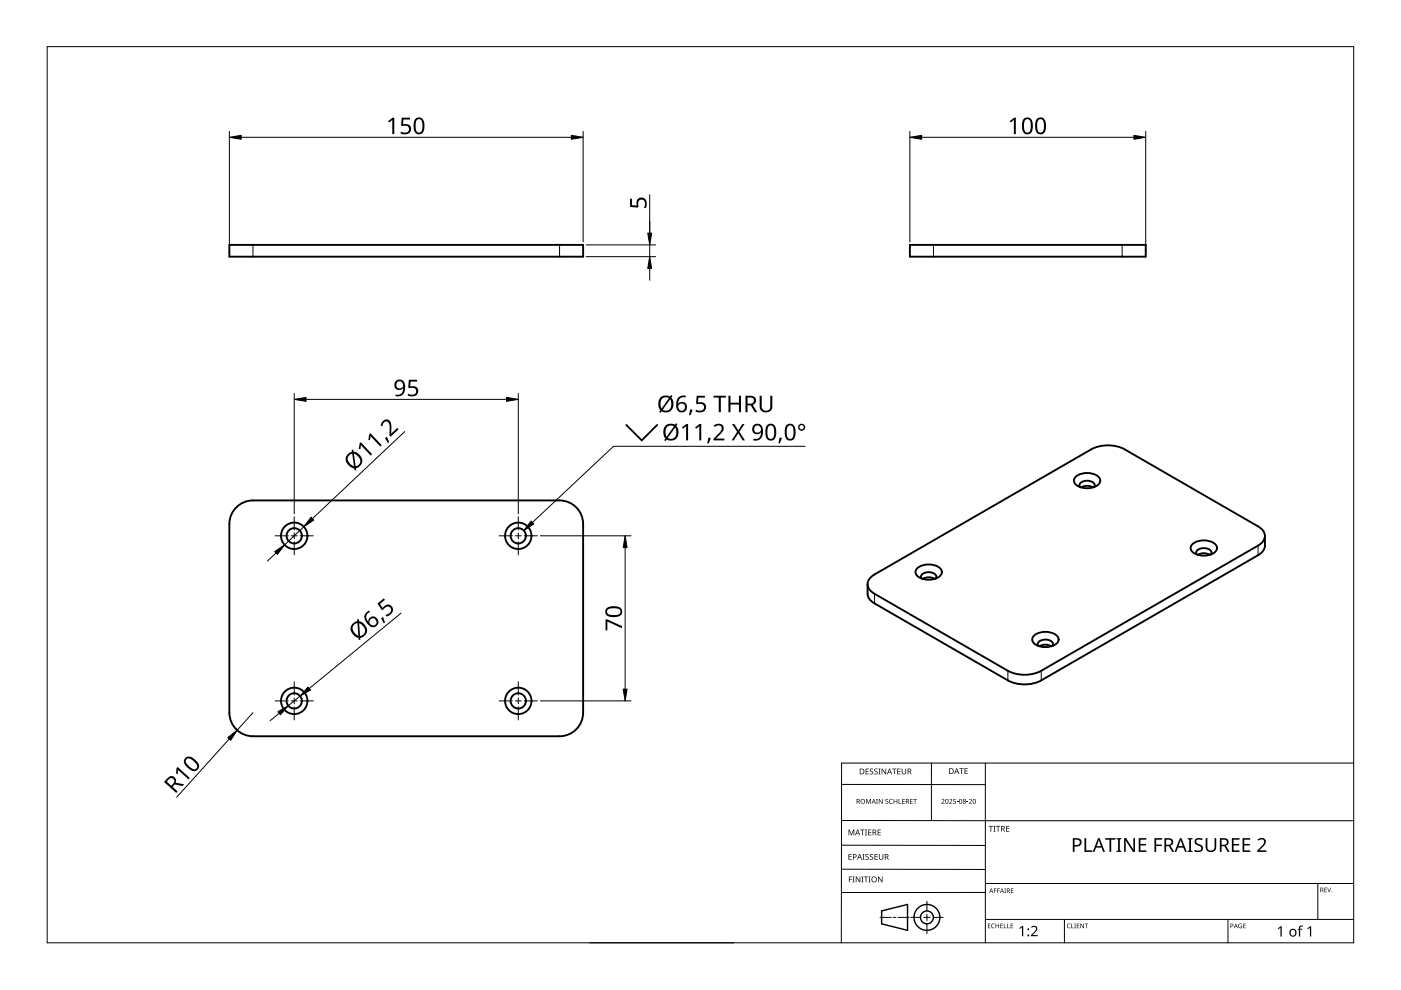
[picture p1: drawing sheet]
<svg xmlns="http://www.w3.org/2000/svg" width="297mm" height="210mm" viewBox="0 0 297 210" stroke-linecap="round" stroke-linejoin="round" font-family="sans-serif">
<path d="M53.6 51.9v2.5M118.6 51.9v2.5M197.9 51.9v2.5M237.9 51.9v2.5M266.7 115.7v2M185.4 125.9v2M213.7 142.2v2.1M220.8 142.2v2.1" fill="none" stroke="#000" stroke-width=".21"/>
<g fill="none" stroke="#000" stroke-width=".4">
<path d="M48.6 51.9h75v2.5h-75zM192.9 51.9h50v2.5h-50zM49.8 107.9a5 5 0 0 1 3.8-1.8h65a5 5 0 0 1 5 5v40a5 5 0 0 1-5 5h-65a5 5 0 0 1-5-5v-40a5 5 0 0 1 1.2-3.2zM228.1 101.1a3.8 3.8 0 0 1 5.1 .4 1.4 1.4 0 0 1-1.3 1.8 3.7 3.7 0 0 1-4.1-1l-.1-.4zM231.7 103.4a2.47 2.47 0 0 0-2.5 0M231.9 103.3l.1-.1a.91 .91 0 0 0-1-1.2 1.68 1.68 0 0 0-2.1 .9l.1 .4M252.8 115.4a3.8 3.8 0 0 1 5.1 .4 1.4 1.4 0 0 1-1.3 1.8 3.7 3.7 0 0 1-4.1-1l-.1-.4zM256.5 117.6a2.47 2.47 0 0 0-2.5 0M256.7 117.6l.1-.2a.91 .91 0 0 0-1.1-1.1 1.68 1.68 0 0 0-2.1 .9l.2 .4M268.2 113.6a3.6 3.6 0 0 1-.6 3.4l-.9 .7-45.9 26.6a7.8 7.8 0 0 1-7.1 0l-28.3-16.4a2.59 2.59 0 0 1-1.5-2v-2.1M184.5 122.5l.9-.7 46-26.5a7.8 7.8 0 0 1 7 0l28.3 16.3a2.15 2.15 0 0 1 1.5 2 2.15 2.15 0 0 1-1.5 2.1l-45.9 26.5a7.8 7.8 0 0 1-7.1 0l-28.3-16.3a2.08 2.08 0 0 1-.9-3.4zM194.5 120.5a3.8 3.8 0 0 1 5.1 .4 1.4 1.4 0 0 1-1.3 1.8 3.7 3.7 0 0 1-4.1-1l-.1-.4z"/>
<path d="M198.2 122.7a2.47 2.47 0 0 0-2.6 0M198.3 122.7l.1-.2a.91 .91 0 0 0-1-1.1 1.68 1.68 0 0 0-2.1 .9l.1 .4M219.2 134.8a3.8 3.8 0 0 1 5.1 .4 1.4 1.4 0 0 1-1.2 1.8 3.7 3.7 0 0 1-4.2-1l-.1-.4zM222.9 137a2.47 2.47 0 0 0-2.5 0M223.1 137l.1-.2a.91 .91 0 0 0-1-1.1 1.68 1.68 0 0 0-2.2 .8l.2 .5"/>
<circle cx="62.4" cy="113.6" r="1.63"/>
<circle cx="62.4" cy="113.6" r="2.8"/>
<circle cx="109.9" cy="113.6" r="1.63"/>
<circle cx="109.9" cy="113.6" r="2.8"/>
<circle cx="62.4" cy="148.6" r="1.63"/>
<circle cx="62.4" cy="148.6" r="2.8"/>
<circle cx="109.9" cy="148.6" r="1.63"/>
<circle cx="109.9" cy="148.6" r="2.8"/>
</g>
<path d="M10 9.9h277v190h-277z" fill="none" stroke="#000" stroke-width=".21"/>
<g fill="none" stroke="#000" stroke-width=".21">
<path d="M178.4 179.2l30.5 .1M178.4 166.3l30.5 .1M178.5 174h108.6M197.5 161.8v12.2M208.9 161.8v38.1M287 161.8h-108.6v38.1M125.1 199.9h30.5M178.4 184.3h30.5M186.6 194.5h2.4M189.4 194.5h.5M190.4 194.5h2.4M193.1 194.5h2.1"/>
<path d="M195.8 194.5h1.4M196.5 191.1v2M196.5 193.8v1.4M196.5 195.9v2M197.9 194.5h2.1M208.9 189.2h-30.5M208.9 187.3h78.1M208.9 194.9h78.1M225.7 194.9v5M260.4 194.9v5M279.4 187.3v7.6"/>
</g>
<g fill="none" stroke="#000" stroke-width=".3">
<path d="M186.9 193.1l5.5-1.3v5.5l-5.5-1.4z"/>
<circle cx="196.5" cy="194.5" r="1.37"/>
<circle cx="196.5" cy="194.5" r="2.74"/>
</g>
<g fill="#000">
<path d="M179.9 175.9h.2l.4 1 .4-1h.2v1.2h-.1v-1.1l-.4 1.1h-.2l-.4-1.1 .1 1.1h-.2zM182.4 175.9h.9v.1h-.4v1.1h-.1v-1.1h-.4zM183.4 175.9h.4l-.1 .1v1l.1 .1h-.4l.1-.1v-1zM183.6 169.4h.2l.3 .8 .4-.8h.2v1h-.2v-.9l-.4 .9-.4-.9 .1 .9h-.2zM183.5 163h.7v.1h-.5v.4h.5v.1h-.5v.4h.5v.2h-.7zM184.1 175.9h.6v.1h-.5v.4h.5v.1h-.5v.5h.5v.1h-.6zM184.5 163.1l.4-.2 .2 .1v.1a.25 .25 0 0 0-.4-.1 .25 .25 0 0 0 0 .4 .4 .4 0 0 1 .5 .3 .4 .4 0 0 1-.3 .5 .4 .4 0 0 1-.5-.2h.1a.27 .27 0 0 0 .4 .1 .27 .27 0 0 0-.1-.4l-.3-.3zM185.4 163.1l.4-.2 .3 .1-.1 .1a.25 .25 0 0 0-.4-.1 .25 .25 0 0 0 0 .4 .4 .4 0 0 1 .5 .3 .4 .4 0 0 1-.3 .5 .4 .4 0 0 1-.5-.2h.1a.27 .27 0 0 0 .4 .1 .27 .27 0 0 0 0-.4l-.4-.3zM185.8 169.4h.3l-.1 .1v.8l.1 .1h-.3l.1-.1zM186.2 163h.5l-.2 .1v1l.2 .1h-.5l.2-.1v-1zM186.1 175.9h.6v.1h-.5v.4h.5v.1h-.5v.5h.5v.1h-.6zM186.3 169.4h.2l.5 .8v-.8h.1v1h-.1l-.6-.8v.8h-.1z"/>
<path d="M186.9 163h.2l.6 1v-1h.2v1.2h-.2l-.6-1v1h-.2zM187.8 169.5l.3-.1h.2v.2a.25 .25 0 0 0-.3-.1 .25 .25 0 0 0-.1 .3 .25 .25 0 0 0 .3 .1 .32 .32 0 0 1 0 .5 .32 .32 0 0 1-.5-.1 .25 .25 0 0 0 .4 .1 .25 .25 0 0 0 0-.4l-.3-.2zM188.6 169.5l.4-.1h.3l-.1 .2a.41 .41 0 0 0-.6 .3 .41 .41 0 0 0 .6 .4 .48 .48 0 0 1-.6-.1 .48 .48 0 0 1 0-.7zM189.1 163h1v.1h-.4v1.1h-.2v-1.1h-.4zM189.5 169.4h.1v.4h.5v-.4h.1v1h-.1v-.5h-.5v.5h-.1zM190.5 169.4h.2v.9h.4v.1h-.6zM190.2 163h.7v.1h-.5v.4h.5v.1h-.5v.4h.5v.2h-.7zM191.3 169.4h.5v.1h-.4v.3h.4v.1h-.4v.4h.4v.1h-.5zM191.2 163h.1v.8a.32 .32 0 0 0 .3 .3 .32 .32 0 0 0 .4-.4v-.7h.1v.7a.47 .47 0 0 1-.5 .5 .47 .47 0 0 1-.4-.5zM193 169.4h.5v.1h-.4v.3h.4v.1h-.4v.4h.4v.1h-.5zM193.6 169.4h.8v.1h-.3v.9h-.2v-.9h-.3zM199.6 169.5a.37 .37 0 0 1 .6 0 .37 .37 0 0 1-.2 .6l-.2 .2h.5v.1h-.7l.3-.4a.27 .27 0 0 0 .2-.3 .27 .27 0 0 0-.4-.1z"/>
<path d="M201.2 169.5a.37 .37 0 0 1 .6 0 .37 .37 0 0 1-.2 .6l-.2 .2h.5v.1h-.7l.3-.4a.27 .27 0 0 0 .3-.3 .27 .27 0 0 0-.5-.1zM202.1 169.4h.5v.1h-.4v.3a.34 .34 0 0 1 .5 .2 .34 .34 0 0 1-.2 .4 .34 .34 0 0 1-.4-.1 .29 .29 0 0 0 .4 0 .29 .29 0 0 0 0-.4 .29 .29 0 0 0-.4 0zM202.9 170l.3 .1zM203.4 162.9h.9v.1h-.4v1.1h-.1v-1.1h-.4zM204.9 170l.4 .1zM204.5 162.9h.7v.1h-.5v.4h.4v.1h-.4v.5h.5v.1h-.7zM205.4 169.5a.37 .37 0 0 1 .6 0 .37 .37 0 0 1-.2 .6l-.2 .2h.5v.1h-.7l.3-.4a.27 .27 0 0 0 .3-.3 .27 .27 0 0 0-.5-.1zM209.6 175.1h.9v.2h-.3v1h-.2v-1h-.4zM210.6 175.1h.5l-.2 .1v1l.2 .1h-.5l.2-.1v-1zM211.2 175.1h.9v.2h-.4v1h-.2v-1h-.3zM213.3 175.1h.7v.2h-.5v.3h.5v.2h-.5v.4h.5v.1h-.7zM253.4 178a1.38 1.38 0 0 1 1.6-.2l-.1 .3-.4-.1a.55 .55 0 0 0-.9 .3 .55 .55 0 0 0 .7 .7 .88 .88 0 0 1 .7 1.1 .88 .88 0 0 1-1.2 .6l-.6-.2v-.3h.2a.82 .82 0 0 0 1.3-.3l-.1-.4-.5-.2a.88 .88 0 0 1-.7-1.3z"/>
<path d="M255.6 177.7h.4v1.9a.76 .76 0 0 0 .7 .7 .76 .76 0 0 0 .8-.7v-1.9h.4v1.9a1.12 1.12 0 0 1-1.2 1.1 1.12 1.12 0 0 1-1.1-1.1zM180 185.8h.7v.2h-.6v.4h.5v.1h-.5v.6h-.1zM179.9 181.1h.7v.1h-.5v.4h.4v.1h-.4v.5h.5v.1h-.7zM180.8 185.8h.4l-.1 .2v.9l.1 .2h-.4l.1-.2v-.9zM181.4 185.8h.2l.7 1.1v-1.1h.1v1.3h-.2l-.6-1v1h-.2zM182.6 185.8h.5l-.2 .2v.9l.2 .2h-.5l.2-.2v-.9zM182.9 181.1h.4l-.1 .1v1l.1 .1h-.4l.1-.1v-1zM183.2 185.8h.9v.2h-.4v1.1h-.2v-1.1h-.3zM183.5 181.2l.5-.1h.2v.2a.25 .25 0 0 0-.4-.1 .25 .25 0 0 0 0 .4 .4 .4 0 0 1 .4 .3 .4 .4 0 0 1-.2 .4 .4 .4 0 0 1-.5-.2 .27 .27 0 0 0 .5 .1 .27 .27 0 0 0-.1-.4l-.4-.3zM184.2 185.8h.4l-.1 .2v.9l.1 .2h-.4l.1-.2v-.9zM184.5 181.2l.4-.1h.2v.2a.25 .25 0 0 0-.4-.1 .25 .25 0 0 0 0 .4 .4 .4 0 0 1 .5 .3 .4 .4 0 0 1-.3 .4 .4 .4 0 0 1-.5-.2h.1a.27 .27 0 0 0 .4 .1 .27 .27 0 0 0-.1-.4l-.3-.3zM185.4 181.1h.7v.1h-.5v.4h.5v.1h-.5v.5h.5v.1h-.7z"/>
<path d="M186.2 185.8h.1l.7 1.1v-1.1h.1v1.3h-.2l-.6-1v1h-.1zM186.3 181.1h.2v.8a.32 .32 0 0 0 .3 .3 .32 .32 0 0 0 .3-.3v-.8h.2v.8a.47 .47 0 0 1-.5 .4 .47 .47 0 0 1-.5-.4zM209.5 195.8h.5l-.4 .1v.3h.4l-.4 .1v.4l.4 .1h-.5zM210.3 196l.3-.2 .3 .1v.1a.39 .39 0 0 0-.6 .3 .39 .39 0 0 0 .6 .4 .46 .46 0 0 1-.7-.1 .46 .46 0 0 1 .1-.6zM210.7 188.4h.6l-.4 .1v.3h.4l-.4 .1v.4h-.2zM211.4 188.4h.6l-.4 .1v.3h.4l-.4 .1v.4h-.2zM211.1 195.8h.1v.4h.5v-.4h.1v1h-.1v-.5h-.5v.5h-.1zM212.1 195.8h.5l-.4 .1v.3h.4l-.4 .1v.4l.4 .1h-.5zM212.8 195.8h.2v.9l.4 .1h-.6zM212.9 188.4h.4l-.1 .1 .1 .8h-.4l.2-.1zM213.6 195.8h.1v.9l.4 .1h-.5zM214.3 195.8h.5l-.4 .1v.3h.4l-.4 .1v.4l.4 .1h-.5z"/>
<path d="M214.3 188.4h.6l-.5 .1v.3h.4l-.4 .1v.3l.5 .1h-.6zM216.1 196.8l.6-.5h.2v2.2h-.2v-1.9l-.4 .4zM218.6 196.5a.76 .76 0 0 1 1.2 0 .76 .76 0 0 1-.3 1.2l-.6 .6h1.1v.2h-1.4v-.2l.8-.8a.52 .52 0 0 0 .2-.8 .52 .52 0 0 0-.9 0zM226.3 196l.4-.2 .3 .1-.1 .1a.39 .39 0 0 0-.6 .3 .39 .39 0 0 0 .6 .4 .46 .46 0 0 1-.6-.1 .46 .46 0 0 1 0-.6zM227.1 195.8h.2v.9l.4 .1h-.6zM227.8 195.8h.3l-.1 .1 .1 .9h-.3l.1-.1zM228.3 195.8h.5l-.4 .1v.3h.4l-.4 .1v.4l.4 .1h-.5zM229.1 195.8h.1l.5 .8v-.8h.1v1h-.1l-.5-.8v.8h-.1zM229.9 177.7h.4v2.6h1.3v.3h-1.7zM230 195.8h.7l-.3 .1v.9h-.1v-.9zM234.3 177.7h2.2v.3h-.9v2.6h-.4v-2.6h-.9zM236.7 177.7h1.1v.2l-.4 .1v2.3l.4 .1v.2h-1.1v-.2l.4-.1v-2.3l-.4-.1z"/>
<path d="M238.3 177.7h.5l1.5 2.4v-2.4h.3v2.9h-.4l-1.6-2.4 .1 2.4h-.4zM241.4 177.7h1.7v.3h-1.3v.9h1.2v.4h-1.2v1h1.3v.3h-1.7zM244.8 177.7h1.6v.3h-1.3v1.1h1.2v.3h-1.2v1.2h-.3zM251.8 177.7h1v.2l-.3 .1v2.3l.3 .1v.2h-1v-.2l.3-.1v-2.3l-.3-.1zM261.2 177.7h1.6v.3h-1.3v.9h1.2v.4h-1.2v1h1.3v.3h-1.6zM262.7 196l.6-.1-.1 .1a.4 .4 0 0 0-.5 .3 .4 .4 0 0 0 .5 .4v-.3l-.2-.1h.3v.5a.53 .53 0 0 1-.7-.1 .53 .53 0 0 1 .1-.7zM263.6 195.8h.5l-.4 .1v.3h.4l-.4 .1v.4l.4 .1h-.5zM263.4 177.7h1.7v.3h-1.3v.9h1.2v.4h-1.2v1h1.3v.3h-1.7zM266.6 178a.97 .97 0 0 1 1.1-.3 .97 .97 0 0 1 .7 .9l-.3 .6-1.1 1.1h1.5v.3h-1.9v-.3l1.1-1.2a.67 .67 0 0 0 .2-1 .67 .67 0 0 0-1.1 .2zM270.9 196.8l.6-.4h.2v2.2h-.2v-1.9l-.4 .3zM275.5 196.4l.7-.1v.2h-.4l-.1 .2v.2h.4v.2h-.4v1.5h-.3v-1.5h-.3l.3-.2zM277.2 196.8l.6-.4h.2v2.2h-.3v-1.9l-.4 .3z"/>
<path d="M280.8 188.2h.5l-.4 .1v.3h.4l-.4 .1v.4l.4 .1h-.5zM281.4 188.2h.1l.3 .8 .3-.8h.1l-.3 1h-.1z"/>
<path d="M181.6 169.4h.3a.29 .29 0 0 1 .4 .2 .29 .29 0 0 1-.2 .4l.3 .4h-.2l-.2-.4h-.2v.4h-.2zM181.8 169.5v.4h.1a.2 .2 0 0 0 .2-.2 .2 .2 0 0 0-.2-.2z"/>
<path d="M181.8 175.9h.1l.5 1.2h-.2l-.1-.4h-.5l-.2 .4h-.1zM181.8 176l-.2 .6h.4z"/>
<path d="M182.3 163h.4a.61 .61 0 0 1 .6 .6 .61 .61 0 0 1-.7 .6h-.3zM182.4 163.1v.9h.2a.48 .48 0 0 0 .5-.4 .48 .48 0 0 0-.5-.5z"/>
<path d="M182.4 169.9a.51 .51 0 0 1 1 0 .51 .51 0 0 1-1 0zM182.6 169.9a.4 .4 0 0 0 .8 0 .4 .4 0 0 0-.8 0z"/>
<path d="M185 175.9h.3a.35 .35 0 0 1 .5 .2 .35 .35 0 0 1-.3 .5l.4 .5h-.2l-.3-.5h-.2v.5h-.2zM185.2 176v.5h.1a.23 .23 0 0 0 .3-.3 .23 .23 0 0 0-.3-.2z"/>
<path d="M185.2 169.4l.5 1-.3-.3h-.4l-.2 .3zM185.2 169.5l-.1 .5h.3z"/>
<path d="M188.5 163h.2l.4 1.2h-.1l-.2-.4h-.5l-.1 .4h-.2zM188.6 163.1l-.2 .6h.4z"/>
<path d="M192.1 169.4h.3a.29 .29 0 0 1 .3 .2 .29 .29 0 0 1-.2 .4l.3 .4h-.1l-.3-.4h-.2v.4h-.1zM192.2 169.5v.4h.2a.2 .2 0 0 0 .2-.2 .2 .2 0 0 0-.3-.2z"/>
<path d="M192.4 163h.4a.35 .35 0 0 1 .4 .2 .35 .35 0 0 1-.2 .4l.3 .6h-.2l-.3-.5h-.2v.5h-.2zM192.6 163.1v.4h.2a.23 .23 0 0 0 .3-.2 .23 .23 0 0 0-.3-.2z"/>
<path d="M200.5 169.5l.4-.1 .2 .2v.5l-.2 .3h-.3l-.2-.2zM200.6 169.6v.1a.37 .37 0 0 0-.1 .4 .37 .37 0 0 0 .4 .2 .4 .4 0 0 0 .1-.5 .4 .4 0 0 0-.4-.2z"/>
<path d="M201.2 162.9h.4a.61 .61 0 0 1 .6 .6 .61 .61 0 0 1-.6 .6h-.4zM201.4 163v1h.1a.48 .48 0 0 0 .5-.5 .48 .48 0 0 0-.4-.5z"/>
<path d="M202.8 162.9h.1l.5 1.2h-.2l-.1-.4h-.5l-.1 .4h-.2zM202.8 163l-.1 .6h.3z"/>
<path d="M203.5 169.5l.3-.1 .2 .2v.5l-.2 .3h-.3l-.1-.2zM203.5 169.6v.1a.37 .37 0 0 0-.1 .4 .37 .37 0 0 0 .4 .2 .4 .4 0 0 0 .1-.5 .4 .4 0 0 0-.4-.2z"/>
<path d="M204.2 169.5a.29 .29 0 0 1 .5-.1 .29 .29 0 0 1-.1 .5 .29 .29 0 0 1 .1 .4 .29 .29 0 0 1-.4 0 .29 .29 0 0 1 .1-.4zM204.3 170.2a.2 .2 0 0 0 .4 0 .2 .2 0 0 0-.4 0zM204.3 169.7a.17 .17 0 0 0 .3 0 .17 .17 0 0 0-.3 0z"/>
<path d="M206.4 169.5l.3-.1 .2 .2v.5l-.2 .3h-.3l-.1-.2zM206.4 169.6v.1a.37 .37 0 0 0-.1 .4 .37 .37 0 0 0 .4 .2 .4 .4 0 0 0 .2-.5 .4 .4 0 0 0-.5-.2z"/>
<path d="M212.3 175.1h.3a.35 .35 0 0 1 .4 .3 .35 .35 0 0 1-.2 .4l.3 .5h-.2l-.3-.5h-.2v.5h-.1zM212.4 175.2v.5h.2a.23 .23 0 0 0 .3-.2 .23 .23 0 0 0-.3-.3z"/>
<path d="M227.5 177.7h.7a.92 .92 0 0 1 1.1 .9 .92 .92 0 0 1-1.1 .9h-.4v1.1h-.3zM227.8 178v1.2a.73 .73 0 0 0 .8-.1 .73 .73 0 0 0 .3-.8l-.4-.2z"/>
<path d="M246.9 177.7h.8a.84 .84 0 0 1 1 .6 .84 .84 0 0 1-.5 1l.8 1.3h-.5l-.7-1.2h-.6v1.2h-.3zM247.2 178v1.1h.5a.56 .56 0 0 0 .7-.5 .56 .56 0 0 0-.7-.6z"/>
<path d="M258.6 177.7h.8a.84 .84 0 0 1 1.1 .6 .84 .84 0 0 1-.6 1l.8 1.3h-.4l-.7-1.2h-.6v1.2h-.4zM259 178v1.1h.4a.56 .56 0 0 0 .7-.5 .56 .56 0 0 0-.7-.6z"/>
<path d="M180.8 181.1h.4a.41 .41 0 0 1 .4 .5 .41 .41 0 0 1-.6 .2v.5h-.2zM181 181.2v.5a.29 .29 0 0 0 .5-.3 .29 .29 0 0 0-.5-.2z"/>
<path d="M182.2 181.1h.1l.5 1.2h-.2l-.1-.4h-.5l-.1 .4h-.2zM182.3 181.2l-.2 .6h.3z"/>
<path d="M184.7 186.5a.61 .61 0 0 1 1.2 0 .61 .61 0 0 1-1.2 0zM184.9 186.5a.45 .45 0 0 0 .9 0 .45 .45 0 0 0-.9 0z"/>
<path d="M187.6 181.1h.3a.35 .35 0 0 1 .5 .2 .35 .35 0 0 1-.3 .4l.4 .6h-.2l-.3-.5h-.3v.5h-.1zM187.7 181.2v.5h.2a.23 .23 0 0 0 .3-.3 .23 .23 0 0 0-.3-.2z"/>
<path d="M210.1 188.4l.5 .9-.2-.3h-.4l-.3 .3zM210.2 188.5l-.2 .4h.3z"/>
<path d="M212.4 188.4l.5 .9-.3-.3h-.3l-.3 .3zM212.4 188.5l-.1 .4h.3z"/>
<path d="M213.5 188.4h.2a.28 .28 0 0 1 .4 .2 .28 .28 0 0 1-.2 .3l.3 .4-.4-.4h-.2v.4h-.1zM213.6 188.5v.3h.1a.19 .19 0 0 0 .3-.2 .19 .19 0 0 0-.3-.1z"/>
<path d="M232.8 177.7h.3l1.2 2.9h-.4l-.4-.9h-1.1l-.4 .9h-.3zM233 178.1l-.5 1.3h.9z"/>
<path d="M250.2 177.7h.3l1.1 2.9h-.4l-.3-.9h-1.2l-.3 .9h-.4zM250.3 178.1l-.4 1.3h.9z"/>
<path d="M260.9 195.8h.2a.32 .32 0 0 1 .4 .4 .32 .32 0 0 1-.5 .2v.4h-.1zM261 195.9v.4a.24 .24 0 0 0 .4-.2 .24 .24 0 0 0-.4-.2z"/>
<path d="M262 195.8l.4 1-.2-.3h-.4l-.2 .3zM262 196l-.1 .4h.3z"/>
<path d="M273.6 197.1a.82 .82 0 0 1 1.2 .1 .82 .82 0 0 1-.2 1.2 .82 .82 0 0 1-1.2-.4zM273.8 197.2a.6 .6 0 0 0-.1 .8 .6 .6 0 0 0 .8 .2l.1-.3a.53 .53 0 0 0-.1-.6 .53 .53 0 0 0-.7-.1z"/>
<path d="M279.9 188.2h.3a.28 .28 0 0 1 .3 .2 .28 .28 0 0 1-.1 .3l.2 .5-.3-.4h-.2v.4h-.2zM280.1 188.3v.4h.1a.19 .19 0 0 0 .2-.2 .19 .19 0 0 0-.2-.2z"/>
<circle cx="218" cy="198.3" r=".2"/>
<circle cx="218" cy="197" r=".2"/>
<circle cx="282.4" cy="189.1" r=".09"/>
</g>
<g fill="none" stroke="#000" stroke-width=".21">
<path d="M58.3 113.6h2.8M61.8 113.6h1.2M62.4 109.6v2.8M62.4 113v1.2M62.4 114.9v2.8M63.6 113.6h2.8M105.8 113.6h2.8M109.3 113.6h1.2M109.9 109.6v2.8M109.9 113v1.2M109.9 114.9v2.8M111.1 113.6h2.8"/>
<path d="M58.3 148.6h2.8M61.8 148.6h1.2M62.4 144.6v2.8M62.4 148v1.2M62.4 149.9v2.8M63.6 148.6h2.8M105.8 148.6h2.8M109.3 148.6h1.2M109.9 144.6v2.8M109.9 148v1.2M109.9 149.9v2.8M111.1 148.6h2.8"/>
</g>
<g fill="none" stroke="#000" stroke-width=".21">
<path d="M48.6 27.9v25.9M51.1 29.1h70M123.6 27.9v23.4M192.9 27.9v23.4M195.4 29.1h45M242.9 27.9v25.9M124.3 51.9h14.7M124.3 54.4h14.7M137.8 41.3v13.1M137.8 56.9v2.5M62.4 83.4v25.5M64.9 84.7h42.5"/>
<path d="M85.8 91.5l-19.6 18.5M109.9 83.4v25.5M58.5 117.2l-1.8 1.8M64.4 111.7l-4.1 3.8M114.6 113.6h19.2M132.5 116.1v30M85 130l-19.4 16M48.6 156.7l-11.1 12.3M53.6 151.1l-3.3 3.7M59.2 151.2l-1.9 1.6M63.6 147.6l-2.5 2M114.6 148.6h19.2"/>
</g>
<g fill="#000" stroke="#000" stroke-width=".21">
<path d="M48.6 29.1l2.5-.4v.8zM121.1 28.7l2.5 .4-2.5 .4zM192.9 29.1l2.5-.4v.8zM240.4 28.7l2.5 .4-2.5 .4zM137.8 54.4l.4 2.5h-.9zM137.3 49.4h.9l-.4 2.5zM62.4 84.7l2.5-.4v.8zM107.4 84.3l2.5 .4-2.5 .4zM58.2 116.9l2.1-1.4-1.5 2zM66 109.7l.5 .6-2.1 1.4zM132.5 113.6l.5 2.5h-.9zM48.3 156.4l2-1.6-1.4 2.2z"/>
<path d="M58.9 150.9l2.2-1.3-1.6 1.9zM65.3 145.7l.5 .6-2.2 1.3zM132.1 146.1h.9l-.5 2.5z"/>
</g>
<g fill="#000">
<path d="M82.3 25.7l.9-.7h.4v3.4h-.4v-3l-.7 .6zM85.2 25h1.7v.3h-1.4v1.1a1.17 1.17 0 0 1 1.7 .9 1.17 1.17 0 0 1-1.6 1.2l-.6-.2v-.4a1.03 1.03 0 0 0 1.7-.5 .93 .93 0 0 0-1.4-.7l-.3-.1zM214.1 25.7l.9-.7h.4v3.4h-.4v-3l-.7 .6zM133.6 42.1h.4v1.4l1 .1a1.17 1.17 0 0 1 1-1.7 1.17 1.17 0 0 1 1.1 1.6l-.2 .6h-.4a1.03 1.03 0 0 0 .3-1.1 1.03 1.03 0 0 0-.8-.7 .93 .93 0 0 0-.6 1.5l-.2 .2-1.6-.1zM76.2 94l.3-.2 2.4 2.5-.3 .3-2.1-2.2-.1 .8h-.3zM78.3 92.1l.2-.3 2.4 2.6-.3 .3-2-2.3-.1 .9h-.4zM81.6 92.9l.4-.3 .5 1.2-.2 .2zM81.2 89.3a1.09 1.09 0 0 1 1.4-.2 1.09 1.09 0 0 1 .4 1.3l-.1 1.5 1.3-1.2 .3 .3-1.7 1.6-.2-.3v-1.5a.98 .98 0 0 0-.9-1.4l-.4 .3-.2 .6h-.4zM86.7 80.5h1.7v.4h-1.3l-.1 1a1.17 1.17 0 0 1 1.7 1 1.17 1.17 0 0 1-1.6 1.1l-.6-.1v-.4a1.03 1.03 0 0 0 1.7-.6 .93 .93 0 0 0-1.4-.6l-.2-.1zM132.7 90h.2l3.2 3.1 3.1-3.1a.19 .19 0 0 1 .3 0 .19 .19 0 0 1 0 .3l-3.4 3.3-3.4-3.3zM144.6 90.6l.9-.7h.4v3.5h-.4v-3.1l-.7 .6zM146.3 86.8l.5 .1-.4 1.1h-.3z"/>
<path d="M147.7 83.9h1.8v.4h-1.4l-.1 1a1.17 1.17 0 0 1 1.7 1 1.17 1.17 0 0 1-1.6 1.1l-.6-.1v-.4a1.03 1.03 0 0 0 1.8-.6 .93 .93 0 0 0-1.5-.6l-.2-.1zM147.4 90.6l.9-.7h.4v3.5h-.4v-3.1l-.7 .6zM150.2 92.8l.5 .1-.4 1.1h-.4zM151.3 83.9h2.6v.4h-1.1v3.1h-.4v-3.1h-1.1zM151.3 90.2a1.16 1.16 0 0 1 1.4-.4 1.16 1.16 0 0 1 .7 1.2l-.3 .6-1.3 1.4h1.8v.4h-2.3v-.4l1.1-1.1a.98 .98 0 0 0 .2-1.7h-.4l-.7 .3zM154.4 83.9h.5v1.5h1.8v-1.5h.4v3.5h-.4v-1.6h-1.8v1.6h-.5zM155.2 89.9h.5l.8 1.4 .9-1.4h.5l-1.1 1.6 1.1 1.9h-.5l-.9-1.5-.9 1.5h-.5l1.2-1.8zM161.1 83.9h.4v2.3a.9 .9 0 0 0 .9 .9 .9 .9 0 0 0 .9-.9v-2.3h.4v2.3a1.35 1.35 0 0 1-1.3 1.2 1.35 1.35 0 0 1-1.3-1.2zM165.3 92.8l.5 .1-.5 1.1h-.3zM80.8 131.1l.4-.3 .4 1.2-.2 .2zM80 128l1.4-1.1 .2 .3-1.1 .9 .6 .8a1.17 1.17 0 0 1 2-.4 1.17 1.17 0 0 1-.5 1.9l-.6 .3-.3-.3a1.03 1.03 0 0 0 1-1.5 .93 .93 0 0 0-1.5 .4h-.2zM128.4 131.3h.3l3.2 1.4v.5l-3.1-1.4v1.9h-.4z"/>
<path d="M37.7 162.6l2.5 2.3-.2 .4-2.3-2.1v.9h-.4l.1-1.2z"/>
<path d="M88.1 25.1a1.16 1.16 0 0 1 1.3 0 1.16 1.16 0 0 1 .6 1.2 1.69 1.69 0 0 1-1 2.2 1.27 1.27 0 0 1-1.3-1.6l.1-1zM88.4 25.5a2.16 2.16 0 0 0 .3 2.6 .82 .82 0 0 0 .9-1.1 1.35 1.35 0 0 0-.8-1.7z"/>
<path d="M217.1 25.1a1.16 1.16 0 0 1 1.3 0 1.16 1.16 0 0 1 .6 1.2 1.69 1.69 0 0 1-1 2.2 1.27 1.27 0 0 1-1.3-1.6l.1-1.2zM217.4 25.5a2.16 2.16 0 0 0 .2 2.6 .82 .82 0 0 0 .9-1.1 1.35 1.35 0 0 0-.7-1.7z"/>
<path d="M219.9 25.1a1.16 1.16 0 0 1 1.3 0 1.16 1.16 0 0 1 .6 1.2 1.69 1.69 0 0 1-1 2.2 1.27 1.27 0 0 1-1.3-1.6v-1zM220.2 25.5a2.16 2.16 0 0 0 .2 2.6 .82 .82 0 0 0 .9-1.1 1.35 1.35 0 0 0-.7-1.7z"/>
<path d="M74.6 95.4l.3-.1 .1 .5a1.81 1.81 0 0 1 1.7 1.4 1.81 1.81 0 0 1-1 2l-.2 .1v.4h-.3l-.1-.4a1.84 1.84 0 0 1-1.6-1.2 1.84 1.84 0 0 1 .5-2l.6-.3zM75 96.2l.4 2.7a1.23 1.23 0 0 0 1-1.1 1.23 1.23 0 0 0-.7-1.3zM74.1 96.5l-.2 .2a1.34 1.34 0 0 0 .7 2l.4 .2-.3-2.7z"/>
<path d="M83.9 80.8a1.22 1.22 0 0 1 1.5-.1 1.22 1.22 0 0 1 .5 1.3 1.64 1.64 0 0 1-2 2v-.4a1.16 1.16 0 0 0 1.2-.2 1.16 1.16 0 0 0 .3-1.1 1.08 1.08 0 0 1-1.6 .1 1.08 1.08 0 0 1 .1-1.6zM84 81.6a.76 .76 0 0 0 1.5 0 .76 .76 0 0 0-1.5 0z"/>
<path d="M140 84.3l.5-.3a1.92 1.92 0 0 1 1.6 .1l.2-.3 .3 .2-.3 .3a1.81 1.81 0 0 1 .3 2.3 1.81 1.81 0 0 1-2.1 .7l-.2-.1-.3 .3-.3-.1 .3-.4a2.31 2.31 0 0 1 0-2.7zM142.1 84.7l-1.6 2.2a1.23 1.23 0 0 0 1.5-.1 1.23 1.23 0 0 0 .3-1.4zM140.4 84.5a1.93 1.93 0 0 0-.1 2.1l1.5-2.2-.7-.2z"/>
<path d="M143.9 84.3l.5-.4h.6h.4v.4a1.18 1.18 0 0 0-1.6 1.3 1.08 1.08 0 0 1 1.6-.1 1.08 1.08 0 0 1 0 1.6 1.22 1.22 0 0 1-1.5 .2 1.22 1.22 0 0 1-.5-1.4l.1-.9zM143.8 86.3a.76 .76 0 0 0 1.5 0 .76 .76 0 0 0-1.5 0z"/>
<path d="M141.1 90.3l.5-.3a1.93 1.93 0 0 1 1.5 .1l.2-.4 .3 .2-.2 .4a1.81 1.81 0 0 1 .3 2.2 1.81 1.81 0 0 1-2.2 .8l-.2-.1-.2 .3-.3-.2 .3-.3a2.31 2.31 0 0 1 0-2.7zM143.1 90.6l-1.5 2.3a1.23 1.23 0 0 0 1.4-.1 1.23 1.23 0 0 0 .4-1.5zM141.5 90.5a1.93 1.93 0 0 0-.2 2.1l1.6-2.2-.8-.2z"/>
<path d="M158.1 83.9h.9a1 1 0 0 1 1.2 .7 1 1 0 0 1-.6 1.2l.9 1.6h-.5l-.8-1.4h-.7v1.4h-.4zM158.5 84.3v1.3h.5a.67 .67 0 0 0 .8-.7 .67 .67 0 0 0-.8-.6z"/>
<path d="M159.8 90.2a1.22 1.22 0 0 1 1.4-.2 1.22 1.22 0 0 1 .6 1.4 1.64 1.64 0 0 1-2.1 2v-.4a1.16 1.16 0 0 0 1.2-.2 1.16 1.16 0 0 0 .4-1.1 1.08 1.08 0 0 1-1.6 .1 1.08 1.08 0 0 1 .1-1.6zM159.9 91a.76 .76 0 0 0 1.5 0 .76 .76 0 0 0-1.5 0z"/>
<path d="M162.7 90.1a1.16 1.16 0 0 1 1.3-.1 1.16 1.16 0 0 1 .6 1.2 1.69 1.69 0 0 1-1 2.2 1.27 1.27 0 0 1-1.3-1.6l.1-1.1zM163 90.4a2.16 2.16 0 0 0 .2 2.6 .82 .82 0 0 0 .9-1 1.35 1.35 0 0 0-.7-1.8z"/>
<path d="M166.8 90.1a1.16 1.16 0 0 1 1.3-.1 1.16 1.16 0 0 1 .6 1.2 1.69 1.69 0 0 1-1 2.2 1.27 1.27 0 0 1-1.3-1.6l.1-1.1zM167.1 90.4a2.16 2.16 0 0 0 .2 2.6 .82 .82 0 0 0 .9-1 1.35 1.35 0 0 0-.7-1.8z"/>
<path d="M169.2 90.6a.75 .75 0 0 1 1.5 0 .75 .75 0 0 1-1.5 0zM169.5 90.6a.46 .46 0 0 0 .9 0 .46 .46 0 0 0-.9 0z"/>
<path d="M74.8 132.2l1-.5-.1-.4h.4v.4a1.81 1.81 0 0 1 1.7 1.6 1.81 1.81 0 0 1-1.2 1.9l-.2 .1v.4h-.3l-.1-.4a1.9 1.9 0 0 1-1.2-3.1zM76.1 132.1l.2 2.7a1.23 1.23 0 0 0 1.1-1 1.23 1.23 0 0 0-.6-1.3zM75.1 132.5l-.1 .1a1.34 1.34 0 0 0 .6 2l.4 .2-.2-2.7z"/>
<path d="M77.7 129.8l.5-.3 .2 .2a1.18 1.18 0 0 0-.3 2.1 1.08 1.08 0 0 1 1.2-1.1 1.08 1.08 0 0 1 .9 1.3 1.22 1.22 0 0 1-1 1 1.22 1.22 0 0 1-1.3-.7l-.5-.9a1.35 1.35 0 0 1 .3-1.6zM78.3 131.9a.76 .76 0 0 0 1.5 0 .76 .76 0 0 0-1.5 0z"/>
<path d="M128.6 129a2.59 2.59 0 0 1 3.2 .2 1.22 1.22 0 0 1-.2 1.3 1.22 1.22 0 0 1-1.3 .3 1.53 1.53 0 0 1-2-1zM128.9 129.2a.75 .75 0 0 0 0 1 .75 .75 0 0 0 .9 .2h1a.69 .69 0 0 0 .8-.7 .69 .69 0 0 0-.8-.7h-1.3z"/>
<path d="M35.6 164.9a.97 .97 0 0 1 1.3-.2 .97 .97 0 0 1 .3 1.2l1.8 .4-.3 .4-1.6-.4-.5 .5 1.1 1-.3 .3-2.6-2.3zM35.8 165.2l-.4 .5 .9 .9 .4-.4a.65 .65 0 0 0 .1-1 .65 .65 0 0 0-1 0z"/>
<path d="M39.4 160.7a1.58 1.58 0 0 1 2.1 .5 1.2 1.2 0 0 1 .7 1.2 1.2 1.2 0 0 1-.8 1.1 2.59 2.59 0 0 1-2.4-2.3zM39.5 161a1.34 1.34 0 0 0 .9 1.7l.2 .2a.69 .69 0 0 0 1.1 0 .69 .69 0 0 0-.2-1 1.91 1.91 0 0 0-1.8-1z"/>
</g>
<path d="M112.6 110.5l.6 .6-2.1 1.4z" fill="#000" stroke="#000" stroke-width=".21"/>
<path d="M170.7 94.6h-40.6l-19 17.9" fill="none" stroke="#000" stroke-width=".21"/>
</svg>
